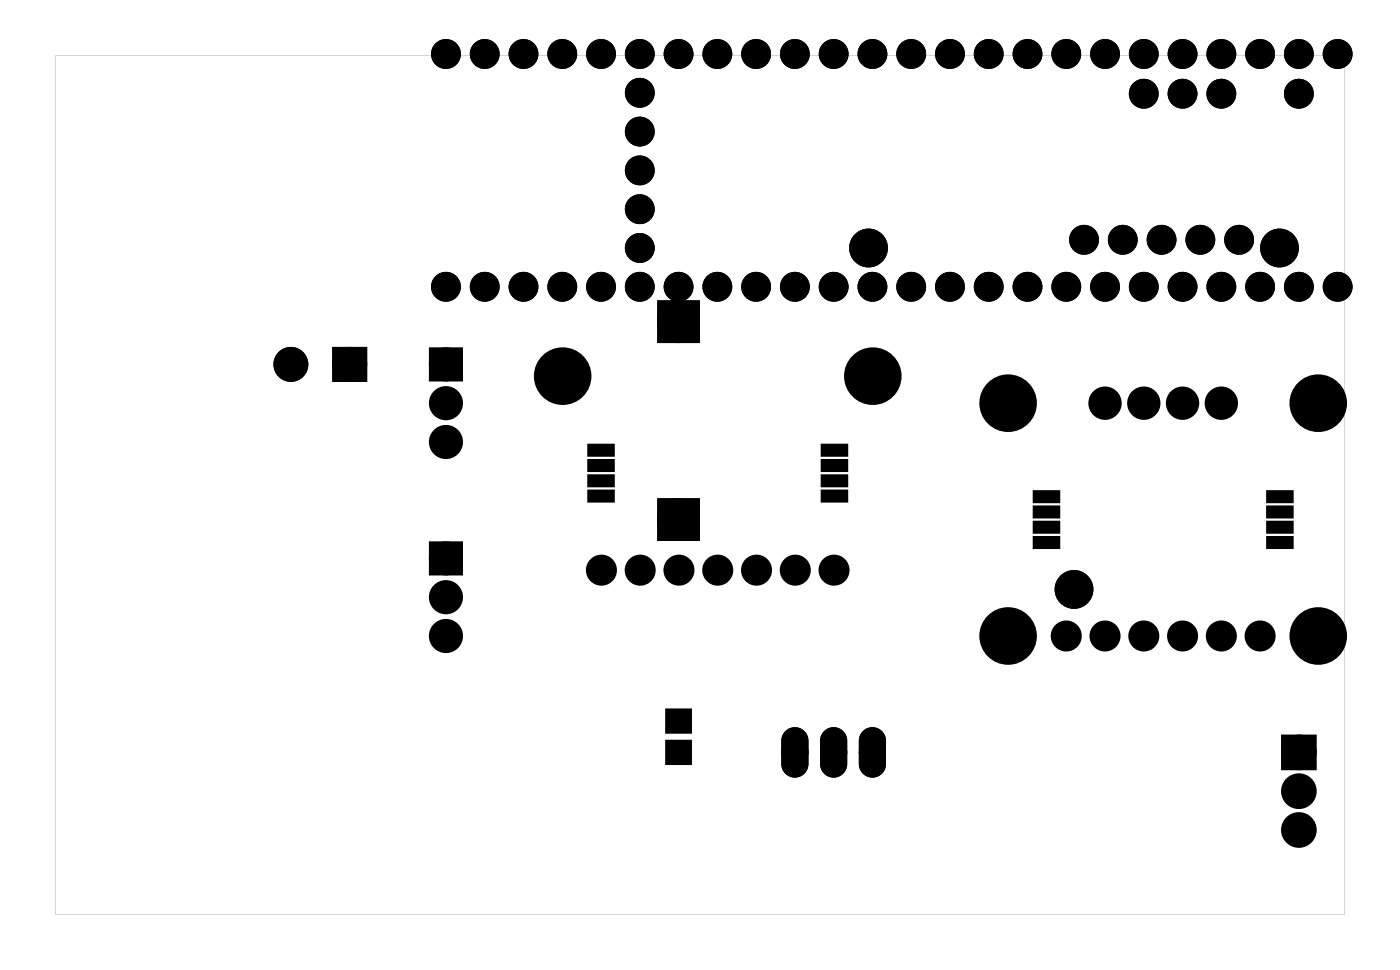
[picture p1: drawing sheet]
<svg xmlns="http://www.w3.org/2000/svg" width="92mm" height="63mm" viewBox="0 0 92 63" stroke-linecap="round" stroke-linejoin="round" font-family="sans-serif">
<g fill="#000">
<path d="M28.5 23.1h1.5v1.5h-1.5zM28.5 35.8h1.5v1.5h-1.5zM38.6 32.2h1.6v.6h-1.6zM38.6 31.2h1.6v.6h-1.6zM38.6 30.2h1.6v.6h-1.6zM38.6 29.2h1.6v.6h-1.6zM53.9 29.2h1.5v.6h-1.5zM53.9 30.2h1.5v.6h-1.5zM53.9 31.2h1.5v.6h-1.5zM53.9 32.2h1.5v.6h-1.5zM67.8 35.2h1.5v.6h-1.5zM67.8 34.2h1.5v.6h-1.5z"/>
<path d="M67.8 33.2h1.5v.6h-1.5zM67.8 32.2h1.5v.6h-1.5zM83.1 32.2h1.5v.6h-1.5zM83.1 33.2h1.5v.6h-1.5zM83.1 34.2h1.5v.6h-1.5zM83.1 35.2h1.5v.6h-1.5zM43.7 46.5h1.5v1.4h-1.5zM43.7 48.6h1.5v1.4h-1.5zM84.3 48.5h1.6v1.5h-1.6z"/>
<path d="M43.2 19.8v2.5h2.5v-2.5zM43.4 21.1a1.05 1.05 0 0 1 2.1 0 1.05 1.05 0 0 1-2.1 0z"/>
<path d="M43.2 19.8v2.5h2.5v-2.5zM43.4 21.1a1.05 1.05 0 0 1 2.1 0 1.05 1.05 0 0 1-2.1 0z"/>
<path d="M3.6 3.6v56.3h84.5v-56.3zM3.6 3.6h84.5v56.3h-84.5z"/>
<path d="M21.9 22.8v2.1h2v-2.1zM22.3 23.9a.6 .6 0 0 1 1.2 0 .6 .6 0 0 1-1.2 0z"/>
<path d="M21.9 22.8v2.1h2v-2.1zM22.3 23.9a.6 .6 0 0 1 1.2 0 .6 .6 0 0 1-1.2 0z"/>
<path d="M43.2 32.7v2.6h2.5v-2.6zM43.4 34a1.05 1.05 0 0 1 2.1 0 1.05 1.05 0 0 1-2.1 0z"/>
<path d="M43.2 32.7v2.6h2.5v-2.6zM43.4 34a1.05 1.05 0 0 1 2.1 0 1.05 1.05 0 0 1-2.1 0z"/>
<path d="M51.5 48l-.2 .5v1.5a.76 .76 0 0 0 .8 .8 .76 .76 0 0 0 .7-.8v-1.5a.76 .76 0 0 0-.4-.7 .76 .76 0 0 0-.9 .2zM51.6 49.3a.51 .51 0 0 1 1 0 .51 .51 0 0 1-1 0z"/>
<path d="M51.5 48l-.2 .5v1.5a.76 .76 0 0 0 .8 .8 .76 .76 0 0 0 .7-.8v-1.5a.76 .76 0 0 0-.4-.7 .76 .76 0 0 0-.9 .2zM51.6 49.3a.51 .51 0 0 1 1 0 .51 .51 0 0 1-1 0z"/>
<path d="M54.1 48l-.2 .5v1.5a.76 .76 0 0 0 .7 .8 .76 .76 0 0 0 .8-.8v-1.5a.76 .76 0 0 0-.5-.7 .76 .76 0 0 0-.8 .2zM54.1 49.3a.51 .51 0 0 1 1 0 .51 .51 0 0 1-1 0z"/>
<path d="M54.1 48l-.2 .5v1.5a.76 .76 0 0 0 .7 .8 .76 .76 0 0 0 .8-.8v-1.5a.76 .76 0 0 0-.5-.7 .76 .76 0 0 0-.8 .2zM54.1 49.3a.51 .51 0 0 1 1 0 .51 .51 0 0 1-1 0z"/>
<path d="M56.6 48l-.2 .5v1.5a.76 .76 0 0 0 .8 .8 .76 .76 0 0 0 .7-.8v-1.5a.76 .76 0 0 0-.5-.7 .76 .76 0 0 0-.8 .2zM56.6 49.3a.55 .55 0 0 1 1.1 0 .55 .55 0 0 1-1.1 0z"/>
<path d="M56.6 48l-.2 .5v1.5a.76 .76 0 0 0 .8 .8 .76 .76 0 0 0 .7-.8v-1.5a.76 .76 0 0 0-.5-.7 .76 .76 0 0 0-.8 .2zM56.6 49.3a.55 .55 0 0 1 1.1 0 .55 .55 0 0 1-1.1 0z"/>
</g>
<g fill="#000">
<circle cx="29.2" cy="3.5" r=".67"/>
<circle cx="29.2" cy="18.8" r=".67"/>
<circle cx="31.8" cy="3.5" r=".67"/>
<circle cx="31.8" cy="18.8" r=".67"/>
<circle cx="34.3" cy="3.5" r=".67"/>
<circle cx="34.3" cy="18.8" r=".67"/>
<circle cx="36.8" cy="3.5" r=".67"/>
<circle cx="36.8" cy="18.8" r=".67"/>
<circle cx="39.4" cy="3.5" r=".67"/>
<circle cx="39.4" cy="18.8" r=".67"/>
<circle cx="41.9" cy="8.6" r=".67"/>
<circle cx="41.9" cy="13.7" r=".67"/>
<circle cx="41.9" cy="11.2" r=".67"/>
<circle cx="41.9" cy="3.5" r=".67"/>
<circle cx="41.9" cy="18.8" r=".67"/>
<circle cx="41.9" cy="16.2" r=".67"/>
<circle cx="41.9" cy="6.1" r=".67"/>
<circle cx="44.5" cy="3.5" r=".67"/>
<circle cx="44.5" cy="18.8" r=".67"/>
<circle cx="47" cy="3.5" r=".67"/>
<circle cx="47" cy="18.8" r=".67"/>
<circle cx="49.5" cy="3.5" r=".67"/>
<circle cx="49.5" cy="18.8" r=".67"/>
<circle cx="52.1" cy="3.5" r=".67"/>
<circle cx="52.1" cy="18.8" r=".67"/>
<circle cx="54.6" cy="3.5" r=".67"/>
<circle cx="54.6" cy="18.8" r=".67"/>
<circle cx="56.9" cy="16.2" r="1.14"/>
<circle cx="57.2" cy="3.5" r=".67"/>
<circle cx="57.2" cy="18.8" r=".67"/>
<circle cx="59.7" cy="3.5" r=".67"/>
<circle cx="59.7" cy="18.8" r=".67"/>
<circle cx="62.2" cy="3.5" r=".67"/>
<circle cx="62.2" cy="18.8" r=".67"/>
<circle cx="64.8" cy="3.5" r=".67"/>
<circle cx="64.8" cy="18.8" r=".67"/>
<circle cx="67.3" cy="3.5" r=".67"/>
<circle cx="67.3" cy="18.8" r=".67"/>
<circle cx="69.9" cy="3.5" r=".67"/>
<circle cx="69.9" cy="18.8" r=".67"/>
<circle cx="71" cy="15.7" r=".67"/>
<circle cx="72.4" cy="3.5" r=".67"/>
<circle cx="72.4" cy="18.8" r=".67"/>
<circle cx="73.6" cy="15.7" r=".67"/>
<circle cx="74.9" cy="6.1" r=".67"/>
<circle cx="74.9" cy="3.5" r=".67"/>
<circle cx="74.9" cy="18.8" r=".67"/>
<circle cx="76.1" cy="15.7" r=".67"/>
<circle cx="77.5" cy="6.1" r=".67"/>
<circle cx="77.5" cy="3.5" r=".67"/>
<circle cx="77.5" cy="18.8" r=".67"/>
<circle cx="78.6" cy="15.7" r=".67"/>
<circle cx="80" cy="3.5" r=".67"/>
<circle cx="80" cy="6.1" r=".67"/>
<circle cx="80" cy="18.8" r=".67"/>
<circle cx="81.2" cy="15.7" r=".67"/>
<circle cx="82.6" cy="3.5" r=".67"/>
<circle cx="82.6" cy="18.8" r=".67"/>
<circle cx="83.8" cy="16.2" r="1.14"/>
<circle cx="85.1" cy="3.5" r=".67"/>
<circle cx="85.1" cy="6.1" r=".67"/>
<circle cx="85.1" cy="18.8" r=".67"/>
<circle cx="87.6" cy="3.5" r=".67"/>
<circle cx="87.6" cy="18.8" r=".67"/>
<circle cx="19.1" cy="23.9" r=".81"/>
<circle cx="22.9" cy="23.9" r=".81"/>
<circle cx="29.2" cy="26.4" r=".74"/>
<circle cx="29.2" cy="23.9" r=".74"/>
<circle cx="29.2" cy="28.9" r=".74"/>
<circle cx="29.2" cy="36.6" r=".74"/>
<circle cx="29.2" cy="39.1" r=".74"/>
<circle cx="36.9" cy="24.6" r="1.5"/>
<circle cx="39.4" cy="37.3" r=".69"/>
<circle cx="41.9" cy="37.3" r=".69"/>
<circle cx="44.5" cy="21.1" r="1.14"/>
<circle cx="44.5" cy="34" r="1.14"/>
<circle cx="44.5" cy="37.3" r=".69"/>
<circle cx="47" cy="37.3" r=".69"/>
<circle cx="49.6" cy="37.3" r=".69"/>
<circle cx="52.1" cy="37.3" r=".69"/>
<circle cx="54.6" cy="37.3" r=".69"/>
<circle cx="57.2" cy="24.6" r="1.5"/>
<circle cx="66" cy="26.4" r="1.5"/>
<circle cx="70.4" cy="38.6" r="1.14"/>
<circle cx="72.4" cy="26.4" r=".73"/>
<circle cx="74.9" cy="26.4" r=".73"/>
<circle cx="77.5" cy="26.4" r=".73"/>
<circle cx="80" cy="26.4" r=".73"/>
<circle cx="86.4" cy="26.4" r="1.5"/>
<circle cx="29.2" cy="41.6" r=".74"/>
<circle cx="52.1" cy="49.3" r=".64"/>
<circle cx="54.6" cy="49.3" r=".64"/>
<circle cx="57.2" cy="49.3" r=".64"/>
<circle cx="66" cy="41.6" r="1.5"/>
<circle cx="69.9" cy="41.6" r=".69"/>
<circle cx="72.4" cy="41.6" r=".69"/>
<circle cx="74.9" cy="41.6" r=".69"/>
<circle cx="77.5" cy="41.6" r=".69"/>
<circle cx="80" cy="41.6" r=".69"/>
<circle cx="82.6" cy="41.6" r=".69"/>
<circle cx="85.1" cy="54.3" r=".79"/>
<circle cx="85.1" cy="49.3" r=".79"/>
<circle cx="85.1" cy="51.8" r=".79"/>
<circle cx="86.4" cy="41.6" r="1.5"/>
</g>
<g fill="none" stroke="#000" stroke-width=".76" stroke-linecap="butt">
<path d="M28.5 23.1h1.5v1.5h-1.5zM28.5 35.8h1.5v1.5h-1.5zM84.3 48.5h1.6v1.5h-1.6z"/>
<circle cx="29.2" cy="28.9" r=".74"/>
<circle cx="29.2" cy="23.9" r=".74"/>
<circle cx="29.2" cy="36.6" r=".74"/>
<circle cx="29.2" cy="26.4" r=".74"/>
<circle cx="29.2" cy="39.1" r=".74"/>
<circle cx="36.9" cy="24.6" r="1.5"/>
<circle cx="57.2" cy="24.6" r="1.5"/>
<circle cx="66" cy="26.4" r="1.5"/>
<circle cx="86.4" cy="26.4" r="1.5"/>
<circle cx="29.2" cy="41.6" r=".74"/>
<circle cx="66" cy="41.6" r="1.5"/>
<circle cx="85.1" cy="54.3" r=".79"/>
<circle cx="85.1" cy="51.8" r=".79"/>
<circle cx="85.1" cy="49.3" r=".79"/>
<circle cx="86.4" cy="41.6" r="1.5"/>
</g>
<g fill="none" stroke="#000" stroke-width=".25">
<path d="M43.2 19.8h2.5v2.5h-2.5zM21.9 22.8h2v2.1h-2zM38.6 32.2h1.6v.6h-1.6zM38.6 31.2h1.6v.6h-1.6zM38.6 30.2h1.6v.6h-1.6zM38.6 29.2h1.6v.6h-1.6zM43.2 32.7h2.5v2.6h-2.5zM53.9 29.2h1.5v.6h-1.5zM53.9 30.2h1.5v.6h-1.5zM53.9 31.2h1.5v.6h-1.5zM53.9 32.2h1.5v.6h-1.5zM67.8 35.2h1.5v.6h-1.5z"/>
<path d="M67.8 34.2h1.5v.6h-1.5zM67.8 33.2h1.5v.6h-1.5zM67.8 32.2h1.5v.6h-1.5zM83.1 32.2h1.5v.6h-1.5zM83.1 33.2h1.5v.6h-1.5zM83.1 34.2h1.5v.6h-1.5zM83.1 35.2h1.5v.6h-1.5zM43.7 46.5h1.5v1.4h-1.5zM43.7 48.6h1.5v1.4h-1.5zM51.5 48a.76 .76 0 0 1 .9-.2 .76 .76 0 0 1 .4 .7v1.5a.76 .76 0 0 1-.7 .8 .76 .76 0 0 1-.8-.8v-1.5zM54.1 48a.76 .76 0 0 1 .8-.2 .76 .76 0 0 1 .5 .7v1.5a.76 .76 0 0 1-.8 .8 .76 .76 0 0 1-.7-.8v-1.5zM56.6 48a.76 .76 0 0 1 .8-.2 .76 .76 0 0 1 .5 .7v1.5a.76 .76 0 0 1-.7 .8 .76 .76 0 0 1-.8-.8v-1.5z"/>
<circle cx="56.9" cy="16.2" r="1.14"/>
<circle cx="83.8" cy="16.2" r="1.14"/>
<circle cx="22.9" cy="23.9" r=".6"/>
<circle cx="44.5" cy="21.1" r="1.02"/>
<circle cx="44.5" cy="34" r="1.02"/>
<circle cx="70.4" cy="38.6" r="1.14"/>
<circle cx="52.1" cy="49.3" r=".51"/>
<circle cx="54.6" cy="49.3" r=".51"/>
<circle cx="57.2" cy="49.3" r=".51"/>
</g>
<g fill="none" stroke="#000" stroke-width=".72" stroke-linecap="butt">
<circle cx="72.4" cy="26.4" r=".73"/>
<circle cx="74.9" cy="26.4" r=".73"/>
<circle cx="77.5" cy="26.4" r=".73"/>
<circle cx="80" cy="26.4" r=".73"/>
</g>
<g fill="none" stroke="#000" stroke-width=".64" stroke-linecap="butt">
<circle cx="39.4" cy="37.3" r=".69"/>
<circle cx="41.9" cy="37.3" r=".69"/>
<circle cx="44.5" cy="37.3" r=".69"/>
<circle cx="47" cy="37.3" r=".69"/>
<circle cx="49.6" cy="37.3" r=".69"/>
<circle cx="52.1" cy="37.3" r=".69"/>
<circle cx="54.6" cy="37.3" r=".69"/>
<circle cx="69.9" cy="41.6" r=".69"/>
<circle cx="72.4" cy="41.6" r=".69"/>
<circle cx="74.9" cy="41.6" r=".69"/>
<circle cx="77.5" cy="41.6" r=".69"/>
<circle cx="80" cy="41.6" r=".69"/>
<circle cx="82.6" cy="41.6" r=".69"/>
</g>
<g fill="none" stroke="#000" stroke-width=".61" stroke-linecap="butt">
<circle cx="29.2" cy="3.5" r=".67"/>
<circle cx="29.2" cy="18.8" r=".67"/>
<circle cx="31.8" cy="3.5" r=".67"/>
<circle cx="31.8" cy="18.8" r=".67"/>
<circle cx="34.3" cy="3.5" r=".67"/>
<circle cx="34.3" cy="18.8" r=".67"/>
<circle cx="36.8" cy="3.5" r=".67"/>
<circle cx="36.8" cy="18.8" r=".67"/>
<circle cx="39.4" cy="3.5" r=".67"/>
<circle cx="39.4" cy="18.8" r=".67"/>
<circle cx="41.9" cy="11.2" r=".67"/>
<circle cx="41.9" cy="8.6" r=".67"/>
<circle cx="41.9" cy="13.7" r=".67"/>
<circle cx="41.9" cy="3.5" r=".67"/>
<circle cx="41.9" cy="18.8" r=".67"/>
<circle cx="41.9" cy="16.2" r=".67"/>
<circle cx="41.9" cy="6.1" r=".67"/>
<circle cx="44.5" cy="3.5" r=".67"/>
<circle cx="44.5" cy="18.8" r=".67"/>
<circle cx="47" cy="3.5" r=".67"/>
<circle cx="47" cy="18.8" r=".67"/>
<circle cx="49.5" cy="3.5" r=".67"/>
<circle cx="49.5" cy="18.8" r=".67"/>
<circle cx="52.1" cy="3.5" r=".67"/>
<circle cx="52.1" cy="18.8" r=".67"/>
<circle cx="54.6" cy="3.5" r=".67"/>
<circle cx="54.6" cy="18.8" r=".67"/>
<circle cx="57.2" cy="3.5" r=".67"/>
<circle cx="57.2" cy="18.8" r=".67"/>
<circle cx="59.7" cy="3.5" r=".67"/>
<circle cx="59.7" cy="18.8" r=".67"/>
<circle cx="62.2" cy="3.5" r=".67"/>
<circle cx="62.2" cy="18.8" r=".67"/>
<circle cx="64.8" cy="3.5" r=".67"/>
<circle cx="64.8" cy="18.8" r=".67"/>
<circle cx="67.3" cy="3.5" r=".67"/>
<circle cx="67.3" cy="18.8" r=".67"/>
<circle cx="69.9" cy="3.5" r=".67"/>
<circle cx="69.9" cy="18.8" r=".67"/>
<circle cx="71" cy="15.7" r=".67"/>
<circle cx="72.4" cy="3.5" r=".67"/>
<circle cx="72.4" cy="18.8" r=".67"/>
<circle cx="73.6" cy="15.7" r=".67"/>
<circle cx="74.9" cy="6.1" r=".67"/>
<circle cx="74.9" cy="3.5" r=".67"/>
<circle cx="74.9" cy="18.8" r=".67"/>
<circle cx="76.1" cy="15.7" r=".67"/>
<circle cx="77.5" cy="6.1" r=".67"/>
<circle cx="77.5" cy="3.5" r=".67"/>
<circle cx="77.5" cy="18.8" r=".67"/>
<circle cx="78.6" cy="15.7" r=".67"/>
<circle cx="80" cy="3.5" r=".67"/>
<circle cx="80" cy="6.1" r=".67"/>
<circle cx="80" cy="18.8" r=".67"/>
<circle cx="81.2" cy="15.7" r=".67"/>
<circle cx="82.6" cy="3.5" r=".67"/>
<circle cx="82.6" cy="18.8" r=".67"/>
<circle cx="85.1" cy="3.5" r=".67"/>
<circle cx="85.1" cy="6.1" r=".67"/>
<circle cx="85.1" cy="18.8" r=".67"/>
<circle cx="87.6" cy="3.5" r=".67"/>
<circle cx="87.6" cy="18.8" r=".67"/>
</g>
<g fill="none" stroke="#000" stroke-width=".51">
<circle cx="44.5" cy="21.1" r="1.14"/>
<circle cx="44.5" cy="34" r="1.14"/>
<circle cx="52.1" cy="49.3" r=".64"/>
<circle cx="54.6" cy="49.3" r=".64"/>
<circle cx="57.2" cy="49.3" r=".64"/>
</g>
<g fill="none" stroke="#000" stroke-width=".67" stroke-linecap="butt">
<circle cx="19.1" cy="23.9" r=".81"/>
<circle cx="22.9" cy="23.9" r=".81"/>
</g>
</svg>
